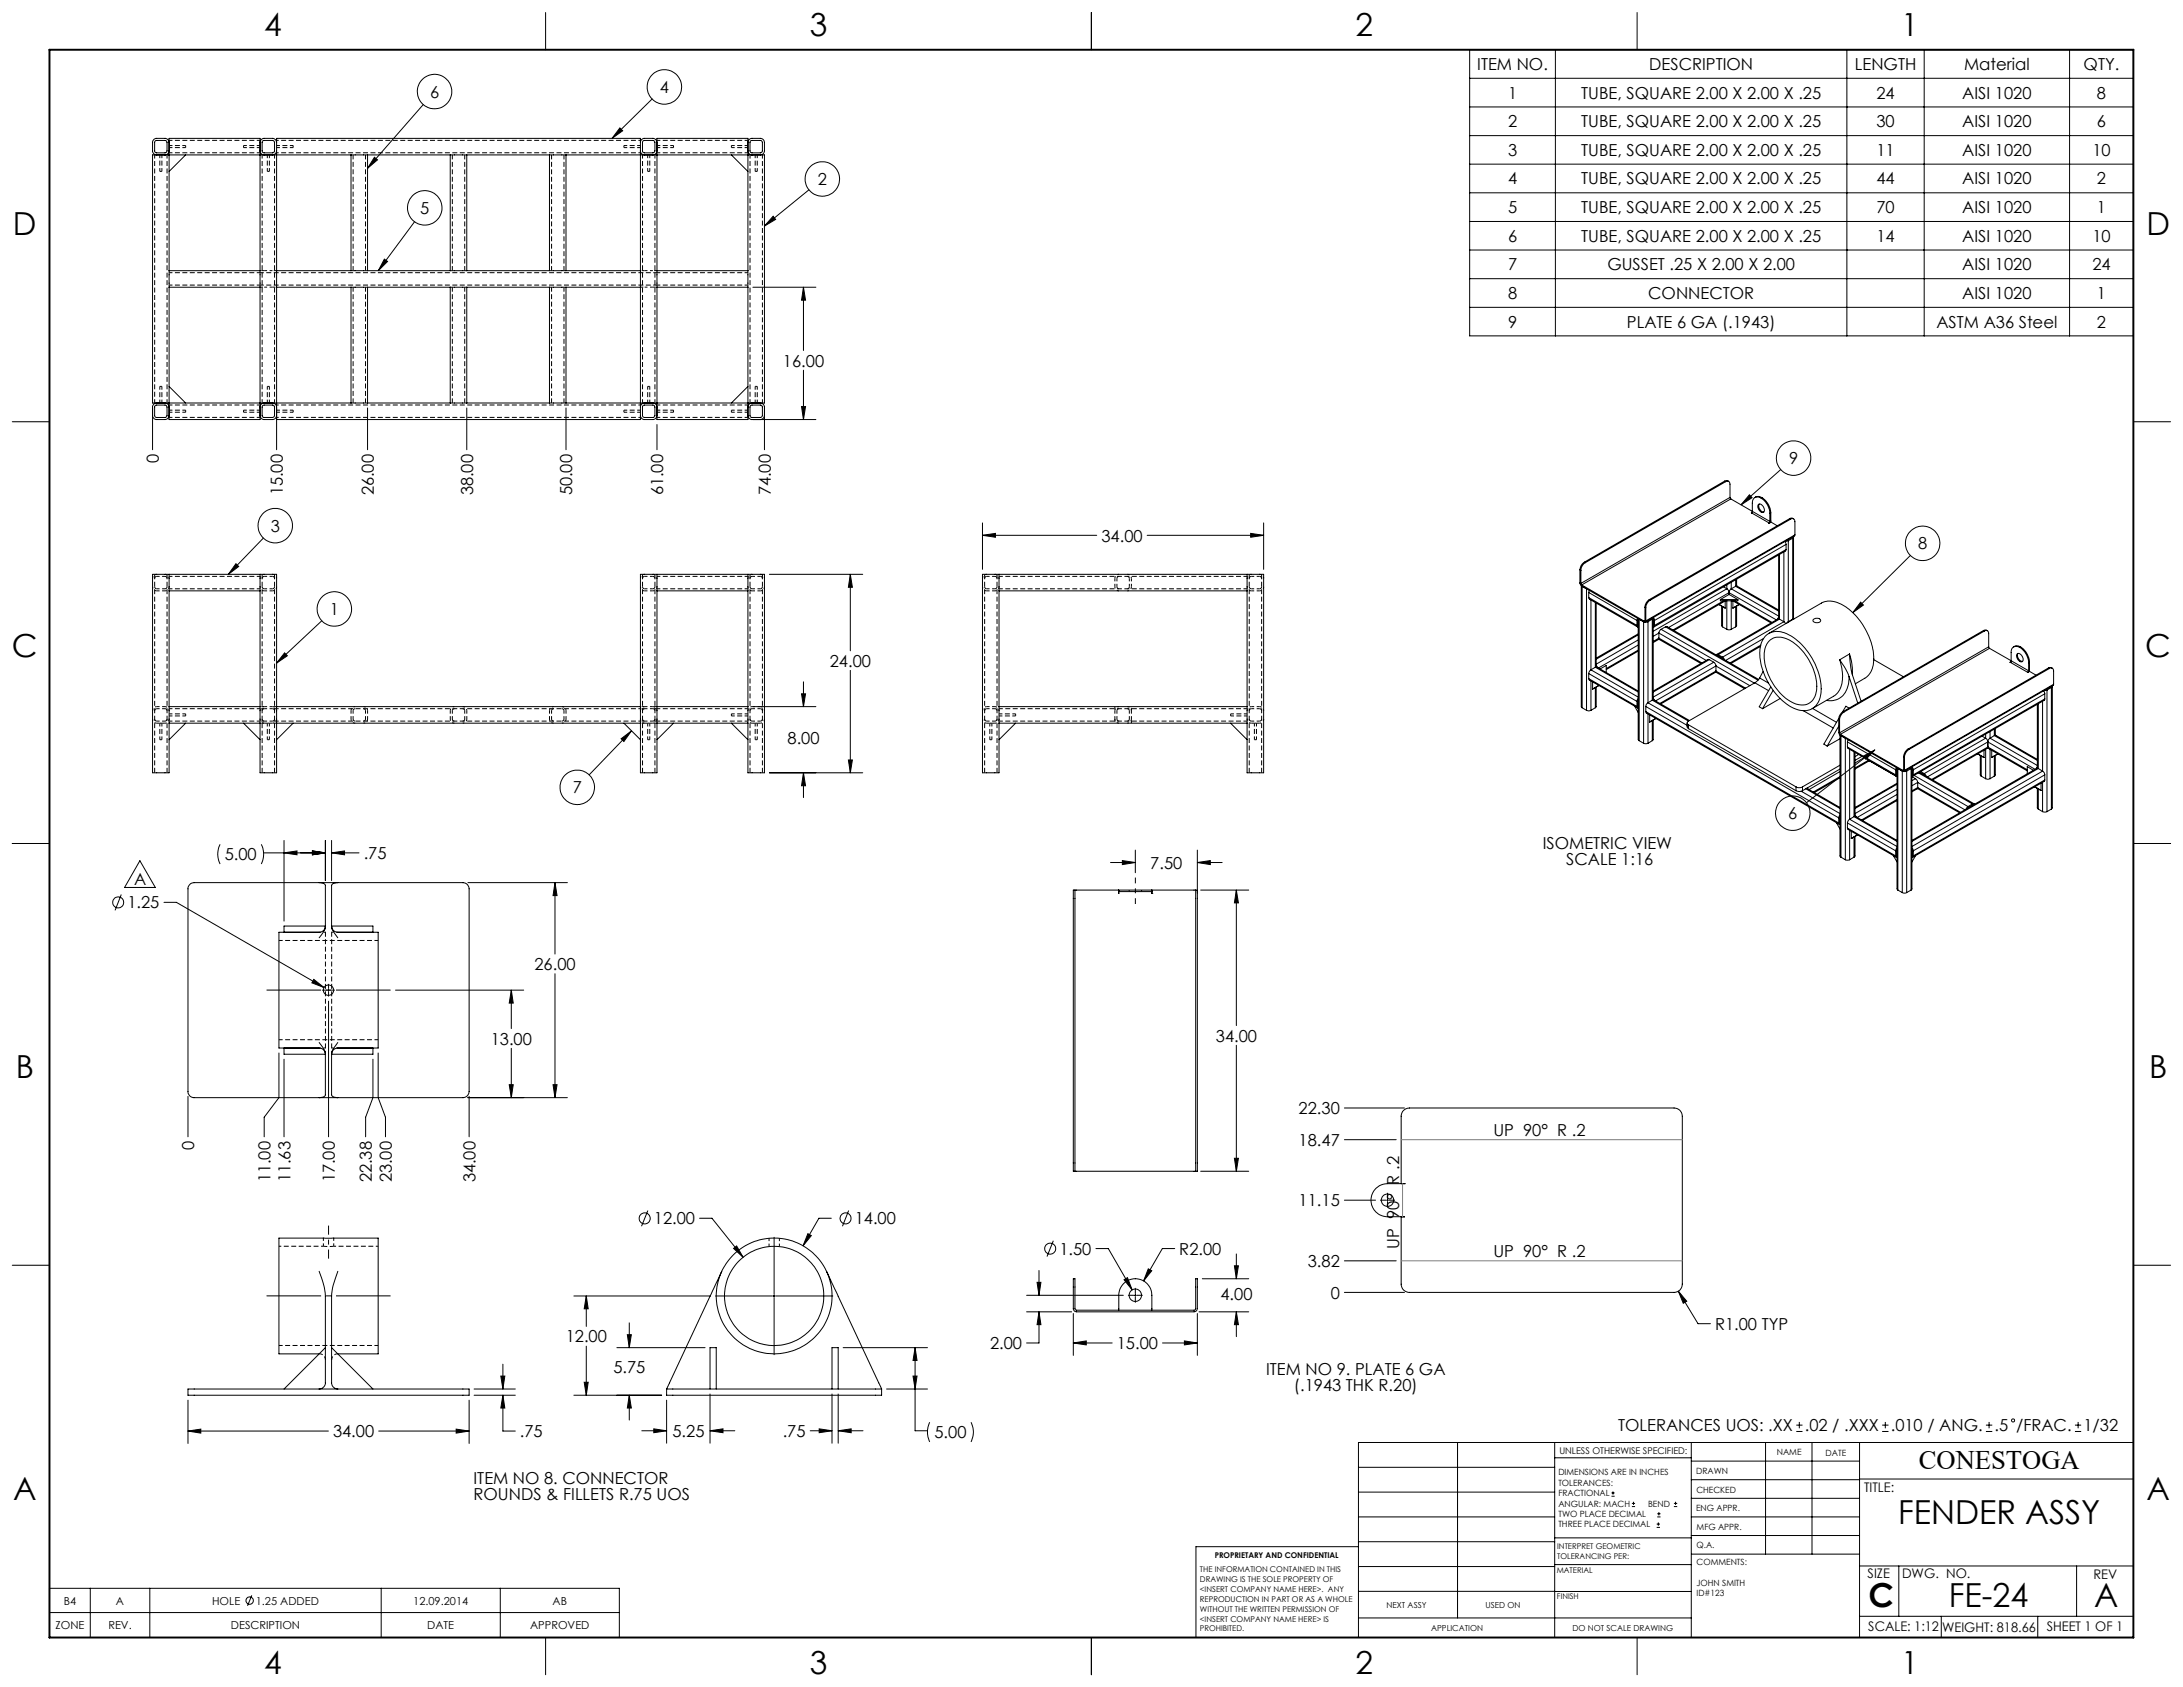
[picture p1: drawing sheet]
<svg xmlns="http://www.w3.org/2000/svg" width="559mm" height="432mm" viewBox="0 0 559 432" stroke-linecap="round" stroke-linejoin="round" font-family="sans-serif">
<defs><g id="words">
<g font-size="8.5">
<text x="485.9" y="390.1">FENDER ASSY</text>
<text x="478.3" y="411.4">C</text>
<text x="498.8" y="411.3">FE-24</text>
<text x="536.1" y="411.3">A</text>
</g>
<g font-size="8.1">
<text x="67.6" y="9.3">4</text>
<text x="207.3" y="9.3">3</text>
<text x="347" y="9.3">2</text>
<text x="486.7" y="9.3">1</text>
<text x="3.3" y="60.1">D</text>
<text x="549.4" y="60.1">D</text>
<text x="3" y="168">C</text>
<text x="549.1" y="168">C</text>
<text x="4" y="276">B</text>
<text x="550.1" y="276">B</text>
<text x="3.3" y="383.9">A</text>
<text x="549.4" y="383.9">A</text>
<text x="67.6" y="428.4">4</text>
<text x="207.3" y="428.4">3</text>
<text x="347" y="428.4">2</text>
<text x="486.7" y="428.4">1</text>
</g>
<text font-size="6.9" x="491.2" y="376">CONESTOGA</text>
<g font-size="4.2">
<text x="378.2" y="17.9">ITEM NO.</text>
<text x="422.2" y="17.9">DESCRIPTION</text>
<text x="474.8" y="17.9">LENGTH</text>
<text x="502.8" y="17.9">Material</text>
<text x="533.4" y="17.9">QTY.</text>
<text x="168.9" y="23.8">4</text>
<text x="110.1" y="25">6</text>
<text x="386" y="25.2">1</text>
<text x="404.7" y="25.2">TUBE, SQUARE 2.00 X 2.00 X .25</text>
<text x="480.3" y="25.2">24</text>
<text x="502.3" y="25.2">AISI 1020</text>
<text x="536.8" y="25.2">8</text>
<text x="386" y="32.5">2</text>
<text x="404.7" y="32.5">TUBE, SQUARE 2.00 X 2.00 X .25</text>
<text x="480.3" y="32.5">30</text>
<text x="502.3" y="32.5">AISI 1020</text>
<text x="536.8" y="32.5">6</text>
<text x="386" y="39.9">3</text>
<text x="404.7" y="39.9">TUBE, SQUARE 2.00 X 2.00 X .25</text>
<text x="480.3" y="39.9">11</text>
<text x="502.3" y="39.9">AISI 1020</text>
<text x="535.6" y="39.9">10</text>
<text x="209.3" y="47.4">2</text>
<text x="386" y="47.2">4</text>
<text x="404.7" y="47.2">TUBE, SQUARE 2.00 X 2.00 X .25</text>
<text x="480.3" y="47.2">44</text>
<text x="502.3" y="47.2">AISI 1020</text>
<text x="536.8" y="47.2">2</text>
<text x="107.6" y="54.8">5</text>
<text x="386" y="54.5">5</text>
<text x="404.7" y="54.5">TUBE, SQUARE 2.00 X 2.00 X .25</text>
<text x="480.3" y="54.5">70</text>
<text x="502.3" y="54.5">AISI 1020</text>
<text x="536.8" y="54.5">1</text>
<text x="386" y="61.9">6</text>
<text x="404.7" y="61.9">TUBE, SQUARE 2.00 X 2.00 X .25</text>
<text x="480.3" y="61.9">14</text>
<text x="502.3" y="61.9">AISI 1020</text>
<text x="535.6" y="61.9">10</text>
<text x="386" y="69.2">7</text>
<text x="411.4" y="69.2">GUSSET .25 X 2.00 X 2.00</text>
<text x="502.3" y="69.2">AISI 1020</text>
<text x="535.6" y="69.2">24</text>
<text x="386" y="76.5">8</text>
<text x="421.9" y="76.5">CONNECTOR</text>
<text x="502.3" y="76.5">AISI 1020</text>
<text x="536.8" y="76.5">1</text>
<text x="386" y="83.8">9</text>
<text x="416.5" y="83.8">PLATE 6 GA (.1943)</text>
<text x="495.7" y="83.8">ASTM A36 Steel</text>
<text x="536.8" y="83.8">2</text>
<text x="200.4" y="93.8">16.00</text>
<text x="40.7" y="118.6" transform="rotate(-90 40.7 118.6)">0</text>
<text x="458" y="118.8">9</text>
<text x="72.4" y="126.8" transform="rotate(-90 72.4 126.8)">15.00</text>
<text x="95.7" y="126.8" transform="rotate(-90 95.7 126.8)">26.00</text>
<text x="121.1" y="126.8" transform="rotate(-90 121.1 126.8)">38.00</text>
<text x="146.5" y="126.8" transform="rotate(-90 146.5 126.8)">50.00</text>
<text x="169.8" y="126.8" transform="rotate(-90 169.8 126.8)">61.00</text>
<text x="197.3" y="126.8" transform="rotate(-90 197.3 126.8)">74.00</text>
<text x="69.3" y="136.1">3</text>
<text x="281.9" y="138.6">34.00</text>
<text x="491" y="140.6">8</text>
<text x="84.4" y="157.4">1</text>
<text x="212.4" y="170.7">24.00</text>
<text x="201.6" y="190.4">8.00</text>
<text x="146.6" y="203.1">7</text>
<text x="457.8" y="209.7">6</text>
<text x="57.5" y="220.2">5.00</text>
<text x="93.1" y="219.9">.75</text>
<text x="394.9" y="217.3">ISOMETRIC VIEW</text>
<text x="400.9" y="221.5">SCALE 1:16</text>
<text x="34.3" y="226.6">A</text>
<text x="294.4" y="222.4">7.50</text>
<text x="32.6" y="232.5">1.25</text>
<text x="136.8" y="248.3">26.00</text>
<text x="125.6" y="267.4">13.00</text>
<text x="311.2" y="266.6">34.00</text>
<text x="332.4" y="285.2">22.30</text>
<text x="332.4" y="293.3">18.47</text>
<text x="382.3" y="290.8">UP 90° R .2</text>
<text x="49.7" y="294.5" transform="rotate(-90 49.7 294.5)">0</text>
<text x="69.2" y="302.7" transform="rotate(-90 69.2 302.7)">11.00</text>
<text x="74.3" y="302.7" transform="rotate(-90 74.3 302.7)">11.63</text>
<text x="85.7" y="302.7" transform="rotate(-90 85.7 302.7)">17.00</text>
<text x="95.2" y="302.7" transform="rotate(-90 95.2 302.7)">22.38</text>
<text x="100.3" y="302.7" transform="rotate(-90 100.3 302.7)">23.00</text>
<text x="121.7" y="302.7" transform="rotate(-90 121.7 302.7)">34.00</text>
<text x="332.4" y="308.8">11.15</text>
<text x="167.4" y="313.4">12.00</text>
<text x="218.8" y="313.4">14.00</text>
<text x="271.2" y="321.1">1.50</text>
<text x="301.9" y="321.2">R2.00</text>
<text x="358.1" y="319.6" transform="rotate(-90 358.1 319.6)">UP 90° R .2</text>
<text x="382.3" y="321.8">UP 90° R .2</text>
<text x="334.8" y="324.3">3.82</text>
<text x="312.4" y="332.7">4.00</text>
<text x="340.6" y="332.4">0</text>
<text x="439" y="340.4">R1.00 TYP</text>
<text x="144.8" y="343.6">12.00</text>
<text x="253.4" y="345.3">2.00</text>
<text x="285.9" y="345.3">15.00</text>
<text x="157" y="351.5">5.75</text>
<text x="324.1" y="352">ITEM NO 9. PLATE 6 GA</text>
<text x="331.2" y="356.2">(.1943 THK R.20)</text>
<text x="85.2" y="367.9">34.00</text>
<text x="133.1" y="367.9">.75</text>
<text x="172.1" y="367.8">5.25</text>
<text x="200.4" y="367.8">.75</text>
<text x="239.2" y="368.1">5.00</text>
<text x="414.2" y="366.4">TOLERANCES UOS: .XX</text>
<text x="462" y="366.4">.02 / .XXX</text>
<text x="484" y="366.4">.010 / ANG.</text>
<text x="510.5" y="366.4">.5 /FRAC.</text>
<text x="533.3" y="366.4">1/32</text>
<text x="121.2" y="379.7">ITEM NO 8. CONNECTOR</text>
<text x="121.2" y="383.9">ROUNDS &amp; FILLETS R.75 UOS</text>
</g>
<g font-size="3.4">
<text x="477.2" y="381.9">TITLE:</text>
<text x="478.1" y="404">SIZE</text>
<text x="486.9" y="404">DWG. NO.</text>
<text x="535.9" y="404.1">REV</text>
<text x="478.2" y="417.6">SCALE: 1:12</text>
<text x="497.1" y="417.7">WEIGHT: 818.66</text>
<text x="523.9" y="417.6">SHEET 1 OF 1</text>
</g>
<g font-size="2.8">
<text x="16.3" y="410.7">B4</text>
<text x="29.7" y="410.7">A</text>
<text x="54.3" y="410.7">HOLE</text>
<text x="65.5" y="410.7">1.25 ADDED</text>
<text x="105.8" y="410.7">12.09.2014</text>
<text x="141.4" y="410.7">AB</text>
<text x="14.2" y="417">ZONE</text>
<text x="27.7" y="417">REV.</text>
<text x="59.1" y="417">DESCRIPTION</text>
<text x="109.4" y="417">DATE</text>
<text x="135.7" y="417">APPROVED</text>
</g>
<text font-size="2.4" x="399.2" y="372.1">UNLESS OTHERWISE SPECIFIED:</text>
<g font-size="2.2">
<text x="398.9" y="377.7">DIMENSIONS ARE IN INCHES</text>
<text x="434.2" y="377.3">DRAWN</text>
<text x="454.8" y="372.5">NAME</text>
<text x="467.3" y="372.6">DATE</text>
<text x="398.9" y="380.3">TOLERANCES:</text>
<text x="398.9" y="383">FRACTIONAL</text>
<text x="434.3" y="382.2">CHECKED</text>
<text x="398.9" y="385.6">ANGULAR: MACH</text>
<text x="398.9" y="388.3">TWO PLACE DECIMAL</text>
<text x="421.9" y="385.6">BEND</text>
<text x="434.2" y="386.8">ENG APPR.</text>
<text x="398.9" y="390.9">THREE PLACE DECIMAL</text>
<text x="434.3" y="391.6">MFG APPR.</text>
<text x="434.3" y="396.3">Q.A.</text>
<text x="434.3" y="400.5">COMMENTS:</text>
<text x="434.3" y="405.8">JOHN SMITH</text>
<text x="434.3" y="408.5">ID#123</text>
</g>
<g font-size="2.1">
<text x="354.9" y="411.6">NEXT ASSY</text>
<text x="380.3" y="411.6">USED ON</text>
<text x="366.3" y="417.4">APPLICATION</text>
<text x="402.5" y="417.5">DO NOT SCALE DRAWING</text>
</g>
<g font-size="2">
<text x="310.9" y="398.8">PROPRIETARY AND CONFIDENTIAL</text>
<text x="398.6" y="396.5">INTERPRET GEOMETRIC</text>
<text x="398.6" y="399">TOLERANCING PER:</text>
<text x="307.2" y="402.4">THE INFORMATION CONTAINED IN THIS</text>
<text x="307.2" y="404.9">DRAWING IS THE SOLE PROPERTY OF</text>
<text x="307.2" y="407.5">&lt;INSERT COMPANY NAME HERE&gt;. ANY</text>
<text x="398.5" y="402.6">MATERIAL</text>
<text x="307.2" y="410">REPRODUCTION IN PART OR AS A WHOLE</text>
<text x="307.2" y="412.5">WITHOUT THE WRITTEN PERMISSION OF</text>
<text x="398.5" y="409.4">FINISH</text>
<text x="307.2" y="415">&lt;INSERT COMPANY NAME HERE&gt; IS</text>
<text x="307.2" y="417.6">PROHIBITED.</text>
</g>
</g></defs>
<g fill="none" stroke="#000" stroke-width=".26">
<path d="M139.7 3.2v9.5M279.4 3.2v9.5M376.2 12.7h169.9v73.3h-169.9zM398.1 12.7v73.3M419.1 3.2v9.5M472.8 12.7v73.3M492.5 12.7v73.3M529.8 12.7v73.3M39.8 36l2.5-.1 .3 .2 .2 .4v2.1l-.2 .4-.3 .1-2.6-.1-.1-2.6zM40.1 39.7h-1v63.5h1M40.1 39.7h2.1M42.2 39.7h1.1"/>
<path d="M43.3 36.5v-1.1h23.3v1.1M43.3 38.6v1.1M43.3 38.6a1.07 1.07 0 0 1-1.1 1.1M43.3 36.5a1.07 1.07 0 0 0-1.1-1.1h-2.1a1.02 1.02 0 0 0-1 1.1v2.1a1.07 1.07 0 0 0 1 1.1M43.3 36.5v2.1M43.3 39.7v29.6M43.3 39.7h23.3M47.5 39.7l-4.2 4.2M66.6 38.6v1.1M66.6 39.7h1M66.6 38.6a1.07 1.07 0 0 0 1 1.1M66.6 36.5a1.07 1.07 0 0 1 1-1.1h2.1a1.07 1.07 0 0 1 1.1 1.1"/>
<path d="M66.6 36.5v2.1M66.6 39.7v29.6M67.3 36l2.5-.1 .3 .2 .2 .4v2.1l-.2 .4-.3 .1-2.6-.1-.1-2.6zM67.6 39.7h2.1M69.7 39.7h1.1M70.8 36.5v-1.1h93.1v1.1M70.8 38.6v1.1M70.8 38.6a1.07 1.07 0 0 1-1.1 1.1M70.8 36.5v2.1M70.8 39.7v63.5M70.8 39.7h19.1M89.9 39.7h4.2"/>
<path d="M89.9 39.7v29.6M94.1 39.7h21.2M94.1 39.7v29.6M108.3 26.8l-14.2 16.3M115.3 39.7h4.2M115.3 39.7v29.6M119.5 39.7h21.2M119.5 39.7v29.6M140.7 39.7h4.2M140.7 39.7v29.6M144.9 39.7h19M144.9 39.7v29.6"/>
<path d="M158.7 32.7l.7 .8-2.7 1.9zM163.9 39.7h1.1M163.9 38.6v1.1M163.9 38.6a1.07 1.07 0 0 0 1.1 1.1M163.9 36.5a1.07 1.07 0 0 1 1.1-1.1h2.1a1.07 1.07 0 0 1 1.1 1.1M163.9 36.5v2.1M163.9 39.7v63.5M164.7 36l2.5-.1 .3 .2 .1 .4v2.1l-.1 .4-.3 .1-2.6-.1-.1-2.6zM165 39.7h2.1M166.9 25.3l-10.2 10.1M167.1 39.7h1.1M168.2 36.5v-1.1h23.3v1.1"/>
<path d="M168.2 38.6v1.1M168.2 38.6a1.07 1.07 0 0 1-1.1 1.1M168.2 36.5v2.1M168.2 39.7v29.6M168.2 39.7h23.3M187.2 39.7l4.3 4.2M191.5 38.6v1.1M191.5 39.7h1M191.5 36.5a1.07 1.07 0 0 1 1-1.1h2.1a1.07 1.07 0 0 1 1.1 1.1v2.1a1.07 1.07 0 0 1-1.1 1.1M191.5 38.6a1.07 1.07 0 0 0 1 1.1M191.5 36.5v2.1M191.5 39.7v29.6"/>
<path d="M192.2 36l2.5-.1 .3 .2 .2 .4v2.1l-.2 .4-.3 .1-2.6-.1-.1-2.6zM192.5 39.7h2.1M194.6 39.7h1.1v63.5h-1.1M376.2 20h169.9M376.2 27.4h169.9M376.2 34.7h169.9M95.8 40.3l.8 .6-2.5 2.2zM106.1 56.8l-9.3 12.5M197.9 55.4l.6 .8-2.8 1.7zM207.1 48.6l-11.4 9.3M376.2 42h169.9M376.2 49.4h169.9"/>
<path d="M376.2 56.7h169.9M43.3 69.3v4.2M43.3 73.5v29.7M43.3 69.3h23.3M43.3 73.5h23.3M66.6 69.3v4.2M66.6 73.5v29.7M70.8 69.3h19.1M70.8 73.5h19.1M89.9 69.3h4.2M89.9 73.5h4.2M89.9 73.5v29.7"/>
<path d="M94.1 69.3h21.2M94.1 73.5h21.2M94.1 73.5v29.7M98.4 66.3l.8 .6-2.4 2.4zM115.3 69.3h4.2M115.3 73.5h4.2M115.3 73.5v29.7M119.5 69.3h21.2M119.5 73.5h21.2M119.5 73.5v29.7M140.7 69.3h4.2M140.7 73.5h4.2"/>
<path d="M140.7 73.5v29.7M144.9 69.3h19M144.9 73.5h19M144.9 73.5v29.7M168.2 69.3v4.2M168.2 73.5v29.7M168.2 69.3h23.3M168.2 73.5h23.3M191.5 69.3v4.2M191.5 73.5v29.7M192.7 73.5h16.1M205.7 73.5l.5 3.3h-1z"/>
<path d="M205.7 73.5v16.2M376.2 64h169.9M376.2 71.3h169.9M376.2 78.7h169.9M43.3 98.9l4.2 4.3M191.5 98.9l-4.3 4.3M205.7 94.8v12.6M3.1 107.9h9.6M39.1 106.3a1.07 1.07 0 0 0 1 1.1h2.1a1.07 1.07 0 0 0 1.1-1.1M39.8 103.8l2.5-.1 .3 .1 .2 .4v2.1l-.2 .4-.3 .2-2.6-.2-.1-2.6zM40.1 103.2a1.02 1.02 0 0 0-1 1v10.9M40.1 103.2h2.1"/>
<path d="M42.2 103.2h1.1M42.2 103.2a1.07 1.07 0 0 1 1.1 1M43.3 103.2v1M43.3 106.3v1.1h23.3v-1.1M43.3 104.2v2.1M43.3 103.2h23.3M66.6 103.2v1M66.6 103.2h1M66.6 106.3a1.07 1.07 0 0 0 1 1.1h2.1a1.07 1.07 0 0 0 1.1-1.1v1.1h93.1v-1.1M66.6 104.2v2.1M67.2 103.8l.3-.1 2.6 .1 .2 .4v2.1l-.2 .4-.3 .2-2.6-.2-.1-.3zM67.6 103.2a1.02 1.02 0 0 0-1 1"/>
<path d="M67.6 103.2h2.1M69.7 103.2h1.1M69.7 103.2a1.07 1.07 0 0 1 1.1 1M70.8 103.2v1M70.8 104.2v10.9M70.8 103.2h19.1M89.9 103.2h4.2M94.1 103.2h21.2M94.1 104.4v10.7M115.3 103.2h4.2M119.5 103.2h21.2M119.5 104.4v10.7"/>
<path d="M140.7 103.2h4.2M144.9 103.2h19M144.9 104.4v10.7M163.9 103.2h1.1M163.9 103.2v1M163.9 106.3a1.07 1.07 0 0 0 1.1 1.1h2.1a1.07 1.07 0 0 0 1.1-1.1M163.9 104.2v2.1M164.7 103.8l2.5-.1 .3 .1 .1 .4v2.1l-.1 .4-.3 .2-2.6-.2-.1-2.6zM165 103.2a1.02 1.02 0 0 0-1.1 1M165 103.2h2.1M167.1 103.2h1.1M167.1 103.2a1.07 1.07 0 0 1 1.1 1"/>
<path d="M168.2 103.2v1M168.2 106.3v1.1h23.3v-1.1M168.2 104.2v2.1M168.2 108.7v6.4M168.2 103.2h23.3M191.5 103.2v1M191.5 103.2h1M191.5 106.3a1.07 1.07 0 0 0 1 1.1h16.3M191.5 104.2v2.1M192.1 103.8l.3-.1 2.6 .1 .2 .4v2.1l-.2 .4-.3 .2-2.6-.2-.1-.3zM192.5 103.2a1.02 1.02 0 0 0-1 1M192.5 103.2h2.1"/>
<path d="M194.6 103.2a1.07 1.07 0 0 1 1.1 1v10.9M195.7 106.3a1.07 1.07 0 0 1-1.1 1.1M205.2 104.1h1l-.5 3.3zM546.1 107.9h9.5M67.4 137.7l-8.9 9.3M251.5 137l3.3-.5v1zM251.5 133.8v11.9M251.5 137h29.2M293.7 137h29.8M320.1 136.5l3.4 .5-3.4 .5zM323.5 133.8v11.9M441.5 123.2l.6-.2 .4 .2"/>
<path d="M441.5 123.2l.2 .1M441.5 123.2l-35.9 20.7M441.7 123.3a.69 .69 0 0 1 .8-.1 .69 .69 0 0 1 .3 .7v3.4M441.7 123.3l-35.9 20.7M442.8 127.3l.3 .4M442.8 127.3l-38.1 22M443.1 127.7l-38.2 22M443.1 127.7l5.5 3.2M447.8 126.6l.7 .8-2.8 1.8zM448.3 131.3h.1M448.3 131.3l4.5 2.5M448.4 131.2l-.1 .1"/>
<path d="M448.6 130.9l-.3 .4M448.6 130.9l4.4 2.6M449.2 127.4a1.5 1.5 0 0 1 1.8 0M450.1 129.2a1.3 1.3 0 0 1 1.6 1.4 .7 .7 0 0 1-.8 .6 .7 .7 0 0 1-.6-.7l-.3-.7zM450.3 129a1.56 1.56 0 0 0 1.2 2.1M450.8 127.5a1.39 1.39 0 0 0-1.6-.1 1.39 1.39 0 0 0-.6 1.4v2.1M450.8 127.5a4.9 4.9 0 0 1 2.2 3.9M451 127.4a4.9 4.9 0 0 1 2.3 3.9M451 127.4l-.2 .1M452.8 133.9h.1M452.8 133.8v.1M452.8 133.9l.5-.3 1.6 1"/>
<path d="M453 133.5l-.2 .3M453 131.4v2.1M453.3 133.3l-.1 .4M453.3 131.3l-.3 .1M453.3 133.3l-.3 .2M453.3 131.3v2M455.8 120.2l-10.1 9M456.9 138.6l.3 .7M457.2 139.3l-33.7 19.5M457.2 139.3v1.4M457.8 138.4l-.8 .1M457.8 138.4v20.7"/>
<path d="M458.1 132.8l.7-.2 .3 .2M458.1 132.8l.2 .1M458.1 132.8l-35.9 20.7M458.3 132.9a.69 .69 0 0 1 .8-.1 .69 .69 0 0 1 .4 .7v3.4M458.3 132.9l-35.9 20.7M458.9 137.8l-1.1 .6M458.9 137.8v20.7M459.1 137.3l-.2 .5M459.1 137.4v21M459.5 136.9l-.1 .3-38.3 22M459.5 136.9l-38.2 22M43.3 147v4.2"/>
<path d="M43.3 147h-4.2v50.8h4.2v-12.7M43.3 151.2h23.3M43.3 147h23.3M43.3 151.2v29.7M60.4 144.3l.7 .7-2.6 2zM66.6 147v4.2M66.6 147h4.2v33.9M66.6 151.2v29.7M82.4 158.9l-11.6 10.8M168.2 147v4.2M168.2 147h-4.3v33.9M168.2 151.2h23.3"/>
<path d="M168.2 147h23.3M168.2 151.2v29.7M191.5 147v4.2M191.5 147h4.2v50.8h-4.2v-12.7M191.5 151.2v29.7M197 147h23.8M217.7 147l.5 3.3h-1zM217.7 147v19.6M255.7 147v4.2M255.7 147h-4.2v50.8h4.2v-12.7M255.7 151.2h63.5M255.7 147h63.5"/>
<path d="M255.7 151.2v29.7M319.2 147v4.2M319.2 147h4.3v50.8h-4.3v-12.7M319.2 151.2v29.7M404.4 149.2l.5 .8M404.4 145.8l.3 .2M404.4 149.2l.3 .1M404.4 145.8v3.4M404.7 149.3l.2 .4M404.7 146v3.3M404.8 149.9v31l.2 .3M404.9 149.7l15.9 9.3"/>
<path d="M404.9 149.7v.3M404.9 150l15.9 9.2M405.6 143.9l-.9 .9-.3 1M405.6 143.9l.2 .1M405.8 144l-.8 .8-.3 1.2M406.7 153l.2 .4 12.3 7.1M406.7 151.7l12.3 7.1M406.7 153l12.3 7.1M406.7 151.7v1.3M406.9 151.1l-.2 .6M407.2 153.6v17.8M408.4 154.2v16.6"/>
<path d="M408.6 154.3v16.4M419 158.8v1.3M419.2 158.3l-.2 .5M419.3 159.9v.2M419.3 158.6v1.3M419.3 159.9h.1M419.3 158.6v.1M419.3 158.4v.2M419.3 158.4v30.9l.3 .3M420.8 159v.2M421.1 158.8l-.3 .2M421.1 155.4l.2 .2"/>
<path d="M421.1 158.8l.2 .1M421.1 155.4v3.4M421.3 158.9a.28 .28 0 0 1-.1 .3 .28 .28 0 0 1-.4 0M421.3 155.6v3.3M421.9 159.1l-.8 .1M421.9 159.1v20.8M422.2 153.5l-.8 .7-.3 1.2M422.2 153.5l.2 .1M422.4 153.6l-.8 .8-.3 1.2M422.9 158.5l.3-.5 .3 .8M422.9 158.5l-1 .6M422.9 158.5v20.7"/>
<path d="M423.2 158.4v.3M423.2 158.2v20.9M423.2 159.9h.1M423.2 159.9v.2M423.5 158.8v1.3M440 154.7l1.6 .9M440.4 153.5v.3h4.5v-.3M440.4 153.5h4.5M440.7 155.1v5.1l.2 .2M440.9 155.3v5.1M441.1 150.2l.9 .5M441.2 153.8l-13 7.5"/>
<path d="M441.4 155.5l.2 .1M441.6 153.8v1.8M441.7 153.8l-13.2 7.6M442 150.7l.4 .4 .2 .6M442 150.7l-18.8 10.9M442 149.7v1M442 153.8v7.3M442.6 152.2l-2.2 1.3M442.6 152.2l2.3 1.3M442.6 151.7v.5M442.6 151.7l12.1 7M442.6 151.7l-15.5 8.9"/>
<path d="M443.2 150.7l-.4 .4-.2 .6M443.2 150.7l12.1 7M443.2 149v1.7M443.2 153.8v7.3M443.5 153.8l9.9 5.7M443.6 153.8v1.8M443.6 155.6l1.6-.9zM444 153.8l9.6 5.5M444.3 150.1l.3-.1 10.7 6.1M444.3 150.1l-1.1 .6M444.3 150.1l11 6.3M444.3 148.4v1.7"/>
<path d="M444.3 155.3v5.1M444.5 155.1v5.1l-.2 .2M444.5 148.2v1.8M455.3 158l-.3 .5M455.3 142v16.4M455.5 158.5l-.4-.1-15.7 9.1M455.5 158.5l-15.7 9.1M455.5 158.5l1.1 .6M455.5 141.9v16.6M456.6 159.1l.5 .5M456.6 159.1l-15.7 9.1M456.6 141.3v17.8"/>
<path d="M457.2 140.7l-.2 .3-33.6 19.5M457.2 140.7l-33.7 19.4M457.8 159.1l-.4 .4M457.8 159.1l.1 .1M458.9 158.5l-1.1 .6M458.9 158.5h.1M459.2 158.4l-.3 .1M464.1 158.6a1.18 1.18 0 0 1 2 .3 1.15 1.15 0 0 1-2-.1zM476.3 154.1l.7 .8-2.7 1.9zM489 142.2l-14.7 14.6M72.8 167.1l.8 .8-2.8 1.8zM205.2 177.6h1l-.5 3.3z"/>
<path d="M205.7 174.5v6.4M217.7 171.6v26.2M406.7 173.7l.1 .4 12.4 7.1M406.7 172.4v1.3M406.7 172.4l12.3 7.1M406.7 173.7l12.3 7.1M407.2 171.4l-.4 .5-.1 .5M407.2 171.4l12.1 7M407.2 174.3v7.5M407.7 174.6v1.8M407.7 176.4l1.6-.9zM408.4 170.8l.4-.1 10.5 6.2"/>
<path d="M408.4 170.8l-1.2 .6M408.4 170.8l10.9 6.3M408.4 176v5.2M408.6 170.4l.3 .4M408.6 175.9v5.1l-.2 .2M409.6 171.2l1.6-.9v1.9M419 160.1l.3 .4M419 179.5v1.3M419.3 179.4v1.3M419.3 179.4h.1M419.3 178.8l-.3 .7M419.3 179.2v.2"/>
<path d="M419.3 166.7l-8.1 4.7M419.3 162.2l-10.7 6.3M419.3 165.1l-10.1 5.9M419.3 163.8l-10.7 6.2M419.3 166.4l-8.1 4.7M419.3 162.5l-10.7 6.2M421.9 179.9l-.5 .4-.1 .5M421.9 179.9l10 5.8M422.9 179.2h.5l9.1 5.2M422.9 179.2l-1 .7M422.9 179.2l9.3 5.4M423.2 178.8l.3 .4"/>
<path d="M423.5 160.1l-.3 .4M424.6 163.3l.2 .4 10.6 6.1M424.6 162l12.2 7.1M424.6 163.3l11 6.4M424.6 162v1.3M424.6 162l-1.4 .9M424.6 163.3l-1.4 .9M424.7 163.6l-1.5 .9M425.2 161.1l-.6 .9M425.2 161.1l23.9 13.7M426.3 160.4h.4l23.5 13.5M426.3 160.4l-1.1 .7"/>
<path d="M426.3 160.4l23.7 13.7M437.6 168.8h-.4l-14 8.1M437.6 168.8l1.1 .7M437.6 168.8l-14.4 8.3M438.7 169.5l.4 .5 .1 .5M438.7 169.5l-15.5 8.9M439.2 172l7.4 4.3M439.2 171.8l-.1 .3-14 8.1M439.2 171.8l7.6 4.3M439.2 170.5v1.3M439.2 170.5l-15.4 8.9M439.2 171.8l-14.3 8.3"/>
<path d="M439.2 170.5l8.7 5M439.6 167.9h.2M439.8 167.6l-.3-.1-.2 .1M439.8 167.6l1.1 .6M439.8 167.9l1.1 .6M439.8 167.9h-.1M440.9 168.2l.5 .7M440.9 168.5l.2 .2M440.9 160.4l1.1 .7M440.9 168.5v.1M442 161.1l.5 .1 .7-.1M444.3 160.4l-1.1 .7"/>
<path d="M449.2 174.8l-17 9.8M449.2 174.8l3.5 2M450.4 173.5l-1.2 1.3M450.4 173.5l2.3 1.3M450.6 165.5l-7.5 4.3M450.7 165.1l-7.9 4.6M451.3 171.9l-.9 1.6M451.4 163.4l-9.7 5.7M452 162.7a4.9 4.9 0 0 1 6-.1 16.9 16.9 0 0 1 8.1 14.9 4.5 4.5 0 0 1-7 3.8 16.9 16.9 0 0 1-8.6-15l.4-1.8zM452.8 162.1l13.4-7.7a6 6 0 0 1 6.4 1 17.2 17.2 0 0 1 7 14.3l-.3 1.4-.9 1.7-.9 .7-2.6 1.5M453 164a4.5 4.5 0 0 1 5.6 .1 14.7 14.7 0 0 1 6.4 12.6 3.9 3.9 0 0 1-6.1 3.1 14.2 14.2 0 0 1-7.2-13.5l.6-1.4zM453.3 175.8l-3 5.1 .9 .5"/>
<path d="M453.9 176.7l-2.7 4.7M455.7 178.8l-4.5 2.6M470.9 168.9l1.5 2.3 .9 2M470.9 168.9a9.3 9.3 0 0 1-.6 8.5l-.6 .6-5.8 3.4M473.3 173.2a5.8 5.8 0 0 1-3.2 5.9l-1.2 .3-1.4-.1M473.3 173.2l2.2 6.8M473.4 167.4l.5 4.2 2.5 7.9M473.4 167.4l.7 2.7v2.5M473.4 167.4l-2.5 1.5M479.6 168.8l7.6 4.4M507.7 161.4l.7-.1 .3 .1M507.7 161.4l.2 .1"/>
<path d="M507.7 161.4l-35.9 20.7M507.9 161.5l.6-.1 .5 .3 .1 3.9M507.9 161.5l-35.9 20.7M509.1 165.6l.2 .3M509.1 165.6l-38.2 22M509.3 165.9l-38.2 22.1M509.3 165.9l10 5.8M514.6 169.5h.1M514.6 169.5l4.4 2.6M514.6 169.4v.1M515.4 165.6a1.57 1.57 0 0 1 1.8 0M516.4 167.4a1.35 1.35 0 0 1 1.3 1.9 1.35 1.35 0 0 1-1.3-1.9z"/>
<path d="M516.6 167.3a1.46 1.46 0 0 0 1.1 2M517 165.7a4.9 4.9 0 0 1 2.3 3.9M517 165.7a1.36 1.36 0 0 0-1.5-.1 1.36 1.36 0 0 0-.7 1.4v2.1l-.2 .4M517.2 165.6a5.1 5.1 0 0 1 2.3 3.9M517.2 165.6l-.2 .1M519 172.1h.1M519 172.1l.5-.3 1.7 1M519.3 171.7l-.3 .4M519.3 169.6v2.1M519.5 171.6l-.1 .3M519.5 169.5l-.2 .1M519.5 171.6l-.2 .1"/>
<path d="M519.5 169.5v2.1M522.9 179.5v17.9M523.1 176.8l.3 .8M523.4 178.9l-.1 .3-33.7 19.5M523.4 177.6l-33.6 19.4M523.4 177.6v1.3M523.4 178.9l-33.6 19.4M524 176.6l-.8 .1M524 176.6v31.2M524.3 171l.7-.1 .4 .1M524.3 171l.2 .1M524.3 171l-35.9 20.7"/>
<path d="M524.5 171.1l.6-.1 .5 .3 .1 3.9M524.5 171.1l-35.9 20.7M525.1 176l-1.1 .6M525.1 176v31.1M525.3 175.5l-.2 .5M525.4 175.6v31.2l-.3 .3M525.7 175.2l-.2 .2-38.1 22M525.7 175.2l-38.2 22M43.3 180.9v4.2M43.3 180.9h23.3M43.3 185.1h23.3M47.5 185.1l-4.2 4.2"/>
<path d="M62.3 185.1l4.3 4.2M66.6 180.9v4.2M66.6 185.1v12.7h4.2v-12.7M70.8 180.9v4.2M70.8 180.9h93.1M70.8 185.1h93.1M75 185.1l-4.2 4.2M159 189.1l2.6-2-1.9 2.7zM159.7 185.1l4.2 4.2M161.6 187.1l-10.8 11.2M163.9 180.9v4.2M163.9 185.1v12.7h4.3v-12.7"/>
<path d="M168.2 180.9v4.2M168.2 180.9h23.3M168.2 185.1h23.3M172.4 185.1l-4.2 4.2M187.2 185.1l4.3 4.2M191.5 180.9v4.2M192.7 180.9h16.1M197 197.8h23.8M205.7 197.8l.5 3.3h-1zM205.7 197.8v6.4M217.2 194.5h1l-.5 3.3zM255.7 180.9v4.2"/>
<path d="M255.7 180.9h63.5M255.7 185.1h63.5M260 185.1l-4.3 4.2M315 185.1l4.2 4.2M319.2 180.9v4.2M405 181.2v-31.1l1.1 .6v31.1M405 181.2l1.1 .6M406.1 181.8l.5 .2 .6-.2M408.4 181.2l-1.2 .6M418.4 180.8l.9 1.6M419 180.8l.3 .5M419.3 180.7v.1"/>
<path d="M419.3 180.7h.1M419.6 189.6v-31.1l1.1 .6v31.2M419.6 189.6l1.1 .7M420.7 190.3h1.2M421.3 182.1l.1 .4 49.4 28.5M421.3 182.1l49.4 28.5M421.3 180.8l49.4 28.5M421.3 180.8v1.3M421.9 182.7v7.6M422.3 184.8l1.6-.9zM422.3 183v1.8M422.9 189.6l-1 .7"/>
<path d="M422.9 184.4v5.2M423.2 184.3v5l-.3 .3M431.9 185.1v1l.3 .4M432.2 184.6h-.1a.48 .48 0 0 0-.2 .5 .48 .48 0 0 0 .3 .4M432.2 185.5l27.5 15.9M432.2 185.5v1M432.2 186.5l27.5 15.9M461.6 181.9l7.7 4.4M464 181.3l6.1 3.6M470.7 187.5l.4 .7M470.7 184.1v3.4M470.7 183.9l-3.8 6.6 .8 .5"/>
<path d="M470.7 185.9l-3 5.1M470.7 184.1l.2 .1M470.7 187.5l.2 .1M470.9 187.6l.2 .4M470.9 184.2v3.4M471 188.1v31l.2 .3M471 199.1l-6.6 3.8M471 189.1l-3.3 1.9M471 195.9l-9.6 5.5M471 196.8l-9.6 5.6M471 197.5l-7.9 4.6M471 198.8l-6.9 3.9"/>
<path d="M471.1 188.2l16 9.2M471.1 188l16 9.2M471.1 188v.2M471.8 182.1l-.9 1.1-.2 .9M471.8 182.1l.2 .1M472 182.2l-.8 1-.3 1M472.9 191.2l.1 .4 12.4 7.1M472.9 189.9l12.3 7.1M472.9 191.2l12.3 7.1M472.9 189.9v1.3M473.1 189.4l-.2 .5M473.3 181.3l-.8-.5-.9 1.4"/>
<path d="M473.5 191.8v17.9M474.6 192.4v16.6M474.8 196.8l3.7-2.1 7.1 4.1M474.8 192.6v16.4M475.8 193.1l-1 .6M476.6 193.6l-1.8 1M477 193.5l2.9-1.6-2.3 2.4zM477.2 193.9l-2.4 1.4M478.3 194.6l-3.5 2M479.9 191.9l-17.5 13.6M485.2 198.3l.2 .4h.2M485.2 197v1.3"/>
<path d="M485.4 196.5l-.2 .5M485.5 198.2l.1 .1M485.5 196.9v1.3M485.5 198.2h.1M485.5 196.9h.1M485.6 196.7l-.1 .2M485.6 196.6v30.9l.2 .3M487.1 197.2v.2M487.3 197.1l-.2 .1M487.3 193.7l.2 .1M487.3 197.1l.2 .1M487.3 193.7v3.4"/>
<path d="M487.5 197.2l-.2 .3-.2-.1M487.5 193.8v3.4M488.1 197.4l-.8 .1M488.1 197.4v31.1M488.4 191.7l-.8 1-.3 1M488.4 191.7l.2 .1M488.6 191.8l-.8 1-.3 1M489.2 196.7l.2-.4 .4 .7M489.2 196.7l-1.1 .7M489.2 196.7v31.1M489.4 196.7l.1 .2M489.4 196.4v31.2l-.2 .2"/>
<path d="M489.4 198.8l.9 .5M489.5 198.2l-.1 .1M489.5 196.9v1.3M489.5 198.2h-.1M489.5 196.9h-.1M489.8 198.3l-.1 .3-.3 .1M489.8 197v1.3M490 198.5l13.8 7.9M490.3 199.3l.4 .5 .2 .5M490.3 199.3l-.9 .5M491.1 197.8l13.8 8M491.3 197.7l14 8"/>
<path d="M491.4 197.7h.1M491.4 197.7l1.1 .6M491.7 197.5l.8 .5M492.5 198l.6 .7M492.5 198.3l.2 .2M492.5 198.3v.1M506.3 193l1.6 .9zM506.9 193.4v5l.3 .2M507.2 198.6l1.1 .7M507.2 193.5v5.1M507.4 188.4l.9 .5M507.9 192.1v1.8"/>
<path d="M508.3 188.9l.4 .5 .1 .5M508.3 199.3l.5 .2 .6-.2M508.3 188.9l-15.8 9.1M508.3 187.9v1M508.3 191.8v7.5M508.8 191.2l.2 .4 9.9 5.7M508.8 191.2l-.1 .4-14 8M508.8 189.9v1.3M508.8 189.9l12.1 7M508.8 191.2l10.1 5.8M508.8 189.9l-15.4 9M508.8 191.2l-14.3 8.3"/>
<path d="M509.4 188.9l-.4 .5-.2 .5M509.4 188.9l12.1 7M509.4 187.3v1.6M509.4 191.8v7.5M509.8 193.9l1.6-.9zM509.8 192.1v1.8M510.5 188.3l.4-.1 10.6 6.2M510.5 188.3l-1.1 .6M510.5 198.6l-1.1 .7M510.5 188.3l11 6.3M510.5 186.6v1.7M510.5 193.5v5.1"/>
<path d="M510.8 193.4v5l-.3 .2M510.8 186.5v1.7M520.5 197.2l-1.6-1v1.9M521.5 196.3l-.3 .4M521.5 180.3v16.3M521.8 196.7h-.5l-31.9 18.4M521.8 196.7l1.1 .7M521.8 196.7l-32.4 18.7M521.8 180.1v16.6M522.9 197.4l.4 .4 .1 .5M522.9 197.4l-33.5 19.3M523.4 199.6l-.1 .4-33.7 19.4"/>
<path d="M523.4 198.3v1.3M523.4 198.3l-33.6 19.5M523.4 199.6l-33.6 19.5M3.1 215.9h9.6M56.3 216.1l-.3 1-.3 1.3 .3 1.8 .3 1M66.9 216.1l.4 1 .2 1.3-.2 1.8-.4 1M67.5 218.3h15.8M72.7 218.3l3.3-.5v1zM72.7 215.1v20.7M80 217.8l3.3 .5-3.3 .5zM83.3 215.1v10.3M84.9 218.3l3.3-.5v1z"/>
<path d="M84.9 215.1v10.3M84.9 218.3h7M290.6 217.6v5.8M306.5 217.6v11.1M459.7 202.4l.8 .2 .9-.2M459.7 201.4l.6 .2 1.1-.2M459.7 201.4v1M461.1 202.5l9.9 5.7M461.4 201.4v1M462.2 201.9l8.8 5M462.5 201.8l8.5 4.9M462.6 201.7l.2 .2"/>
<path d="M470.1 210.6l.9 1.6M470.7 210.6l.3 .5M470.7 209.3v1.3M471 210.5v.1M471 209.2v1.3M471 210.5h.1M471 209.2h.1M471 208.6l-.3 .7M471 209v.2M471.2 219.4v-31.1l1.2 .6v31.2M471.2 219.4l1.2 .7M472.9 211.9l.1 .4 12.4 7.1"/>
<path d="M472.9 210.6v1.3M472.9 211.9l12.3 7.2M472.9 210.6l12.3 7.2M473.5 209.7l-.5 .4-.1 .5M473.5 209.7l12.1 7M473.5 212.5v7.6M473.9 212.8v1.8M473.9 214.6l1.6-.9zM474.6 209h.4l10.6 6.1M474.6 209l-1.1 .7M474.6 219.4l-1.1 .7M474.6 209l11 6.4"/>
<path d="M474.6 214.2v5.2M474.8 208.6l.3 .5M474.8 214.1v5l-.2 .3M484.6 219l1 1.6M485.2 219.1l.2 .3 .2 .1M485.2 217.8v1.3M485.5 218.9l.1 .2M485.5 217.6v1.3M485.5 217.6h.1M485.5 218.9h.1M485.6 217l-.4 .8M485.6 217.4l-.1 .2"/>
<path d="M485.6 204.9l-8.9 5.1M485.6 200.5l-10.8 6.2M485.6 202l-10.8 6.2M485.6 203.3l-10.2 5.9M485.6 204.6l-9.1 5.3M485.6 200.7l-10.8 6.2M489.4 217l.4 .8M489.4 217.4l.1 .2M489.4 217.6h.1M489.5 218.9l-.1 .2M489.5 217.6v1.3M489.5 218.9h-.1"/>
<path d="M489.8 219.1l-.1 .3-.3 .1M489.8 217.8v1.3M490.4 219l-1 1.6M490.8 201.8l10.8 6.3M490.9 201.6l-.2 .3-1.3 .8M490.9 200.3l12.1 7M490.9 201.6l11 6.3M490.9 200.3v1.3M490.9 200.3l-1.5 .8M490.9 201.6l-1.5 .8M503.8 206.4l-.5 .7M503.8 206.8l-.2 .1"/>
<path d="M503.8 206.8h.1M504.9 205.8l.5 .1M504.9 205.8l-1.1 .6M504.9 206.1l-1.1 .7M504.9 206.1h.1M505.1 206.1h-.2M520.8 201.4l1.7 .9zM521.5 201.8v5l.3 .3M521.8 207.1l1.1 .7M521.8 201.9v5.2M522.5 200.5v1.8M522.9 207.8h1.1"/>
<path d="M522.9 200.2v7.6M525.1 207.1l-1.1 .7M546.1 215.9h9.5M31 229l-1.5 4M35.8 220.3l4 6.9h-7.9zM42 231h3.2l37.7 21.8M48.6 226.3l1.1-.4h68.8a1.62 1.62 0 0 1 1.6 1.6v51.9a1.56 1.56 0 0 1-1.6 1.6h-68.8a1.56 1.56 0 0 1-1.6-1.6v-52.1zM81.7 225.9l1 .2 .6 .5v10.4M83.3 237.1a1.56 1.56 0 0 1-1.6 1.5h-10.3v29.7h10.3a1.6 1.6 0 0 1 1.6 1.3M83.3 237l-.3 1.1-1.3 1.9M83.3 237h-10.6v1.6M84.9 237l.4 1.4 1.2 1.6"/>
<path d="M84.9 237h10.6v1.6M84.9 237.3a1.6 1.6 0 0 0 1.6 1.3h10.3v29.7h-10.3a1.62 1.62 0 0 0-1.6 1.5M86.5 225.9l-1 .2-.6 .5v10.4M119.8 225.9h25.4M142.1 225.9l.5 3.3h-1zM142.1 225.9v18.3M275.2 227.8h-.5v72h.5M275.2 227.8v72M275.2 227.8h11.1M284.3 220.8h6.3M286.3 228.7h.1M286.4 228.6v-.4h8.5v.4"/>
<path d="M286.4 227.8h8.5M286.4 227.8l-.1 .9M287.3 220.3l3.3 .5-3.3 .5zM294.9 227.8h11.2M294.9 228.7h.1M294.9 227.8v.9M306.1 227.8v72M306.1 227.8h.4v72h-.4M306.5 220.8l3.3-.5v1zM306.5 220.8h6.3M307.3 227.8h12.4M316.5 227.8l.5 3.3h-1z"/>
<path d="M316.5 227.8v34.7M472.4 220.1h1.1M485.8 227.8v-31.1l1.1 .7v31.1M485.8 227.8l1.1 .7M486.9 228.5l.4 .1 .8-.1M489.2 227.8l-1.1 .7M80.3 250.7l2.6 2.1-3.1-1.2zM82.5 253.4h1.2M83.9 253.4h.4M84.1 251.9v1.1M84.1 253.2v.4M84.1 253.9v1.1"/>
<path d="M84.1 256.3v34.7M84.5 253.4h1.1M101.2 253.4h32.9M130.9 253.4l.5 3.4h-1zM130.9 253.4v9.9M142.1 249.2v31.8M71.4 269.5v11.5l-3.8 5v5M72.7 268.3v1.5h10.6M72.7 271.1v19.9M81.7 266.8l1.3 2 .3 1M83.3 269.8v10.5l-.6 .5-1 .2M84.9 269.8v10.5l.6 .5 1 .2"/>
<path d="M86.5 266.8l-1.4 2-.2 1M95.5 268.3v1.5h-10.6M95.5 271.1v9.9l-1.9 5v5M96.8 269.5v11.5l1.9 5v5M130.4 277.6h1l-.5 3.4zM130.9 268.3v12.7M141.6 277.6h1l-.5 3.4zM316.5 267.5v32.3M48.1 280.6v10.4M119.8 281h25.4M120.1 280.6v10.4M275.2 299.8h30.9"/>
<path d="M307.3 299.8h12.4M316 296.5h1l-.5 3.3zM344.1 283.6h15.4M344.1 291.7h13.3M165.8 309.8l-1.6 4.1M179.1 311.8h3.1l8 10M187.8 319.5l.8-.6 1.6 2.9zM198.2 316.7v14.6M206.8 315.8l.9 .5-2.1 2.6zM212.8 311.8h-3.2l-4 7.1M217.2 309.8l-1.5 4.1M269.6 317.6l-1.6 4"/>
<path d="M280.5 319.6h3.2l6.1 10.6M300.7 319.6h-3.2l-4.8 8.3M344.1 307.2h8M353.4 307.2h1.4M355 307.2h.4M355.2 305.4v1.4M355.2 307v.4M355.2 307.6v1.4M355.6 307.2h1.4M358.7 303v-17.3a2.1 2.1 0 0 1 2.1-2.1h67.7a2.1 2.1 0 0 1 2.1 2.1v43a2.1 2.1 0 0 1-2.1 2.1h-67.7a2.1 2.1 0 0 1-2.1-2.1v-17.2M359.5 303h-4.3a4.2 4.2 0 0 0-4.3 4.2 4.2 4.2 0 0 0 4.3 4.2h4.3M359.5 303h.1"/>
<path d="M359.5 311.4v.1M3.1 323.8h9.6M81.7 325.4a19.3 19.3 0 0 1 1.6 6.4v22.1a1.63 1.63 0 0 1-1.6 1.6M86.5 325.4a19.3 19.3 0 0 0-1.6 6.4v22.1a1.63 1.63 0 0 0 1.6 1.6M146.9 331.7h35M150.1 331.7l.5 3.3h-1.1zM150.1 331.7v7.8M161.1 338.6v6.3M183.1 331.7h14.6M184.7 325.4l-14.1 30.1M197.9 331.7h.5M198.2 331.5v.4"/>
<path d="M198.2 332.1v14.6M198.6 331.7h14.6M211.6 325.4l14.1 30.1M262.8 335.8h11.5M262.8 331.5h24.7M265.5 328.2h1l-.5 3.3zM266 335.8l.5 3.3h-1zM266 335.8v7.9h-3.2M266 325.2v6.3M274.7 327.3h.5v7.8l.3 .3h30.3l.3-.4v-7.7h.4v7.6a.84 .84 0 0 1-.9 .9h-30a.84 .84 0 0 1-.9-.9zM274.7 336.2v10.7M286.4 335.4v-3.9a4.2 4.2 0 0 1 4.2-4.2 4.2 4.2 0 0 1 4.3 4.2v3.9"/>
<path d="M287.7 327.6l.9-.6 1.2 3.2zM288.8 331.5h1.4M290.4 331.5h.4M290.6 329.7v1.4M290.6 331.3v.5M290.6 332v1.3M291 331.5h1.4M293.9 324.8l.9 .5-2.1 2.6zM306.5 336.2v10.7M306.9 335.8h12.8M307.8 327.3h11.9M316 324h1l-.5 3.3z"/>
<path d="M316.5 335.8l.5 3.3h-1zM316.5 321v6.3M316.5 335.8v6.3M344.1 330.8h15.4M344.1 322.7h13.3M429.6 330.5l2.2 2.6-.9 .5zM429.6 330.5l5.1 8.3h3.1M546.1 323.8h9.5M48.1 355.5h72v1.6h-72zM48.1 358.4v11.1M81.7 346.5h-10.3v-29.6h25.4v29.6h-10.3M83.3 344.9l-10.6 10.6"/>
<path d="M84.9 344.9l10.6 10.6M120.1 358.4v11.1M121.4 355.5h10.5M121.4 357.1h10.5M128.2 352.2h1l-.5 3.3zM128.7 357.1l.5 3.3h-1zM128.7 357.1v9.2h3.2M128.7 349.2v6.3M146.9 357.1h22.5M149.5 353.8h1.1l-.5 3.3zM150.1 344.6v12.5M157.9 344.9h22.6"/>
<path d="M160.6 341.6h1l-.5 3.3zM161.1 357.1l.5 3.3h-1zM161.1 357.1v6.4M170.6 355.5v1.6h55.1v-1.6M170.6 355.5h55.1M170.6 358.4v11M181.8 355.5v-10.6h1.5v10.6M181.8 356.8v12.6M213 355.5v-10.6h1.6v10.6M213 356.8v12.6M214.6 356.8v12.6M215.8 344.9h21.6"/>
<path d="M226.9 355.5h10.5M233.7 352.2h1l-.5 3.3zM234.2 344.9l.5 3.3h-1zM234.2 344.9v21.3h3.2M274.7 343.7l3.4-.5v1zM274.7 343.7h10M297.6 343.7h8.9M303.2 343.2l3.3 .5-3.3 .5zM48.1 366.3l3.3-.5v1zM48.1 366.3h36M96.9 366.3h23.2M116.8 365.8l3.3 .5-3.3 .5z"/>
<path d="M164.3 366.2h6.3M167.4 365.7l3.2 .5-3.2 .5zM181.8 366.2l3.3-.5v1zM181.8 366.2h6.3M207.4 366.2h5.6M209.7 365.7l3.3 .5-3.3 .5zM214.6 366.2l3.3-.5v1zM214.6 366.2h6.3M238 364l-.3 .7a5.8 5.8 0 0 0 .3 4.4M248.6 364l.3 1a5.6 5.6 0 0 1-.3 4.1M347.7 375.6h50.3M373.1 369.2v44.9"/>
<path d="M398 369.2v49.9M398 373.1h34.9M432.9 369.2v49.9M432.9 378.7h43.1M432.9 374h43.1M451.9 369.2v28.6M459.8 366.4h1.6M459.8 364.8h1.6M460.6 364v1.6M463.8 369.2v28.6M476 369.2v49.9M476 378.6h70.1"/>
<path d="M481.8 366.4h1.6M481.8 364.8h1.6M482.6 364v1.6M508.4 366.4h1.6M508.4 364.8h1.6M509.2 364v1.6M531.1 366.4h1.6M531.1 364.8h1.6M532 364v1.6M546.1 369.2h-198.4v49.9M347.7 388.3h50.3M347.7 394.6h50.3"/>
<path d="M347.7 381.9h50.3M347.7 395.9h-41.6v23.2M398 393.6h35M412.5 383h.8M412.5 382.1h.8M412.9 381.7v.9M417.7 385.6h.8M417.7 384.8h.8M418.1 384.4v.8M424.1 390.9h.8M424.1 390.1h.8M424.2 388.3h.9"/>
<path d="M424.2 387.5h.9M424.5 389.7v.8M424.6 387v.9M428.5 385.6h.8M428.5 384.8h.8M428.9 384.4v.8M432.9 388.3h43.1M432.9 383.5h43.1M432.9 393h43.1M433 397.8h43M12.7 406.5h145.8v12.6h-145.8zM12.7 412.7h145.8"/>
<path d="M23.1 406.5v12.6M38.3 406.5v12.6M64.5 408.3l-1.1 2.7M97.6 406.5v12.6M128.1 406.5v12.6M139.7 419.1v9.6M279.4 419.1v9.6M347.7 414.1h85.2M347.7 407.3l85.2 .1M347.7 401h50.3M398 400.5h35M419.1 419.1v9.6"/>
<path d="M476 413.7h70.1M476 400.8h70.1M486.1 400.8v12.9M496.9 413.7v5.4M521.6 413.7v5.4M531.6 400.8v12.9"/>
<circle cx="111.2" cy="23.4" r="4.4"/>
<circle cx="170.1" cy="22.3" r="4.4"/>
<circle cx="108.7" cy="53.2" r="4.4"/>
<circle cx="210.5" cy="45.8" r="4.4"/>
<circle cx="459.1" cy="117.3" r="4.4"/>
<circle cx="70.5" cy="134.5" r="4.4"/>
<circle cx="492.2" cy="139.1" r="4.4"/>
<circle cx="85.6" cy="155.9" r="4.4"/>
<circle cx="147.8" cy="201.5" r="4.4"/>
<circle cx="458.9" cy="208.1" r="4.4"/>
<circle cx="30.3" cy="231" r="1.41"/>
<circle cx="84.1" cy="253.4" r="1.32"/>
<circle cx="165" cy="311.9" r="1.41"/>
<circle cx="216.4" cy="311.9" r="1.4"/>
<circle cx="268.8" cy="319.6" r="1.4"/>
<circle cx="355.2" cy="307.2" r="1.59"/>
<circle cx="198.1" cy="331.7" r="12.7"/>
<circle cx="198.2" cy="331.7" r="14.8"/>
<circle cx="290.6" cy="331.5" r="1.59"/>
<circle cx="515.3" cy="363.6" r=".39"/>
<circle cx="63.9" cy="409.7" r=".95"/>
</g>
<g fill="none" stroke="#000" stroke-width=".26" stroke-dasharray="1.3 .6" stroke-dashoffset=".4" stroke-linecap="butt">
<path d="M40.9 39.6v4.3M41.4 39.6v4.3M43.3 37.8h4.2M43.3 37.3h4.2M66.6 37.8h-4.3M66.6 37.3h-4.3M66.6 35.9h-23.3M66.6 39.1h-23.3M68.4 39.6v4.3M69 39.6v4.3M70.8 37.8h4.2M70.8 37.3h4.2"/>
<path d="M163.9 37.8h-4.2M163.9 37.3h-4.2M165.8 39.6v4.3M166.3 39.6v4.3M168.2 37.3h4.2M168.2 37.8h4.2M191.5 37.8h-4.3M191.5 37.3h-4.3M191.5 39.1h-23.3M191.5 35.9h-23.3M193.3 39.6v4.3M193.8 39.6v4.3"/>
<path d="M66.6 69.8h-23.3M66.6 73h-23.3M191.5 69.8h-23.3M191.5 73h-23.3M40.9 103.1v-4.2M41.4 103.1v-4.2M43.3 105.5h4.2M43.3 105h4.2M43.3 103.7h23.3M43.3 106.8h23.3M66.6 105.5h-4.3M66.6 105h-4.3"/>
<path d="M68.4 103.1v-4.2M69 103.1v-4.2M70.8 105h4.2M70.8 105.5h4.2M163.9 105h-4.2M163.9 105.5h-4.2M165.8 103.1v-4.2M166.3 103.1v-4.2M168.2 105.5h4.2M168.2 105h4.2M168.2 103.7h23.3M168.2 106.8h23.3"/>
<path d="M191.5 105h-4.3M191.5 105.5h-4.3M193.3 103.1v-4.2M193.8 103.1v-4.2M39.6 150.2l.1 .4 .4 .1M40.1 147.5l-.4 .2-.1 .4M42.2 150.7l.4-.1 .2-.4M42.8 148.1l-.2-.4-.4-.2M43.3 147.5h23.3M43.3 150.7h23.3M67.1 150.2l.2 .4 .3 .1M67.6 147.5l-.3 .2-.2 .4"/>
<path d="M69.8 150.7l.3-.1 .2-.4M70.3 148.1l-.2-.4-.3-.2M164.5 150.2l.1 .4 .4 .1M165 147.5l-.4 .2-.1 .4M167.1 150.7l.4-.1 .1-.4M167.6 148.1l-.1-.4-.4-.2M168.2 150.7h23.3M168.2 147.5h23.3M192 150.2l.1 .4 .4 .1M192.5 147.5l-.4 .2-.1 .4M194.6 150.7l.4-.1 .2-.4M195.2 148.1l-.2-.4-.4-.2"/>
<path d="M252 150.2l.2 .4 .4 .1M252.6 147.5l-.4 .2-.2 .4M254.7 150.7l.4-.1 .1-.4M255.2 148.1l-.1-.4-.4-.2M285.9 150.2l.2 .4 .3 .1M286.4 147.5l-.3 .2-.2 .4M288.6 150.7l.3-.1 .2-.4M289.1 148.1l-.2-.4-.3-.2M319.8 150.2l.1 .4 .4 .1M320.3 147.5l-.4 .2-.1 .4M322.4 150.7l.4-.1 .2-.4M323 148.1l-.2-.4-.4-.2"/>
<path d="M39.6 184l.1 .4 .4 .2M40.1 181.4l-.4 .2-.1 .3M40.9 189.3v-4.2M41.4 189.3v-4.2M42.2 184.6l.4-.2 .2-.4M42.8 181.9l-.2-.3-.4-.2M43.3 182.7h4.2M43.3 183.2h4.2M43.3 181.4h23.3M43.3 184.6h23.3M67.1 184l.2 .4 .3 .2M67.6 181.4l-.3 .2-.2 .3"/>
<path d="M68.4 189.3v-4.2M69 189.3v-4.2M69.8 184.6l.3-.2 .2-.4M70.3 181.9l-.2-.3-.3-.2M90.4 184l.1 .4 .4 .2M90.9 181.4l-.4 .2-.1 .3M93 184.6l.4-.2 .2-.4M93.6 181.9l-.2-.3-.4-.2M115.8 184l.1 .4 .4 .2M116.3 181.4l-.4 .2-.1 .3M118.4 184.6l.4-.2 .2-.4M119 181.9l-.2-.3-.4-.2"/>
<path d="M141.2 184l.1 .4 .4 .2M141.7 181.4l-.4 .2-.1 .3M143.8 184.6l.4-.2 .2-.4M144.4 181.9l-.2-.3-.4-.2M164.5 184l.1 .4 .4 .2M165 181.4l-.4 .2-.1 .3M165.8 189.3v-4.2M166.3 189.3v-4.2M167.1 184.6l.4-.2 .1-.4M167.6 181.9l-.1-.3-.4-.2M168.2 184.6h23.3M168.2 181.4h23.3"/>
<path d="M191.5 182.7h-4.3M191.5 183.2h-4.3M192 184l.1 .4 .4 .2M192.5 181.4l-.4 .2-.1 .3M193.3 189.3v-4.2M193.8 189.3v-4.2M194.6 184.6l.4-.2 .2-.4M195.2 181.9l-.2-.3-.4-.2M252 184l.2 .4 .4 .2M252.6 181.4l-.4 .2-.2 .3M253.4 189.3v-4.2M253.9 189.3v-4.2"/>
<path d="M254.7 184.6l.4-.2 .1-.4M255.2 181.9l-.1-.3-.4-.2M260 183.2h-4.3M260 182.7h-4.3M285.9 184l.2 .4 .3 .2M286.4 181.4l-.3 .2-.2 .3M288.6 184.6l.3-.2 .2-.4M289.1 181.9l-.2-.3-.3-.2M315 183.2h4.2M315 182.7h4.2M319.8 184l.1 .4 .4 .2M320.3 181.4l-.4 .2-.1 .3"/>
<path d="M321.1 189.3v-4.2M321.6 189.3v-4.2M322.4 184.6l.4-.2 .2-.4M323 181.9l-.2-.3-.4-.2M84.9 237v32.8M83.3 269.8v-32.8"/>
</g>
<g fill="none" stroke="#000" stroke-width=".26" stroke-dasharray="1.3 .6" stroke-linecap="butt">
<path d="M47.5 37.8v-.5M62.3 37.3v.5M75 37.8v-.5M159.7 37.8v-.5M172.4 37.3v.5M187.2 37.8v-.5M40.9 43.9h.5M68.4 43.9h.6M166.3 43.9h-.5M193.8 43.9h-.5M40.9 98.9h.5M68.4 98.9h.6"/>
<path d="M166.3 98.9h-.5M193.8 98.9h-.5M47.5 105v.5M62.3 105.5v-.5M75 105v.5M159.7 105v.5M172.4 105.5v-.5M187.2 105v.5M39.6 147v50.8M42.8 147v50.8M67.1 147v50.8M70.3 147v50.8"/>
<path d="M164.5 147v50.8M167.6 147v50.8M192 147v50.8M195.2 147v50.8M252 147v50.8M255.2 147v50.8M319.8 147v50.8M323 147v50.8M40.9 189.3h.5M40.9 185.1h.5M47.5 182.7v.5M68.4 185.1h.6"/>
<path d="M68.4 189.3h.6M166.3 189.3h-.5M166.3 185.1h-.5M187.2 182.7v.5M193.8 189.3h-.5M193.8 185.1h-.5M253.9 189.3h-.5M253.9 185.1h-.5M260 182.7v.5M315 182.7v.5M321.1 189.3h.5M321.1 185.1h.5"/>
<path d="M84.9 237.3v-.2M289 227.8v.4M292.2 228.2v-.4M83.3 269.5v.3M83.3 331.8v-.1"/>
</g>
<g fill="none" stroke="#000" stroke-width=".26" stroke-dasharray="1.3 .6" stroke-dashoffset=".5" stroke-linecap="butt">
<path d="M66.6 73.5h1M67.6 69.3h-1M69.8 69.3h-2.2M69.8 73.5h1M69.8 73.5h-2.2M70.8 69.3h-1M163.9 73.5h1.1M165 69.3h-1.1M167.1 69.3h-2.1M167.1 73.5h1.1M167.1 73.5h-2.1M168.2 69.3h-1.1"/>
<path d="M40.1 151.2h2.1M40.1 150.7h2.1M42.2 147.5h-2.1M67.6 151.2h2.2M67.6 150.7h2.2M69.8 147.5h-2.2M165 151.2h2.1M165 150.7h2.1M167.1 147.5h-2.1M192.5 151.2h2.1M192.5 150.7h2.1M194.6 147.5h-2.1"/>
<path d="M252.6 151.2h2.1M252.6 150.7h2.1M254.7 147.5h-2.1M285.4 148.1v2.1M285.9 148.1v2.1M289.1 150.2v-2.1M289.6 150.2v-2.1M320.3 151.2h2.1M320.3 150.7h2.1M322.4 147.5h-2.1M40.1 185.1h2.1M40.1 184.6h2.1"/>
<path d="M42.2 180.9h-2.1M42.2 181.4h-2.1M67.6 185.1h2.2M67.6 184.6h2.2M67.6 180.9h2.2M67.6 185.1h-1M67.6 180.9h-1M67.6 181.4h-1M67.6 184.6h-1M69.8 181.4h-2.2M70.8 185.1h-1M70.8 180.9h-1"/>
<path d="M70.8 181.4h-1M70.8 184.6h-1M89.9 181.9v2.1M90.4 181.9v2.1M93.6 184v-2.1M94.1 184v-2.1M115.3 181.9v2.1M115.8 181.9v2.1M119 184v-2.1M119.5 184v-2.1M140.7 181.9v2.1M141.2 181.9v2.1"/>
<path d="M144.4 184v-2.1M144.9 184v-2.1M165 180.9h2.1M165 185.1h2.1M165 184.6h2.1M165 185.1h-1.1M165 180.9h-1.1M165 181.4h-1.1M165 184.6h-1.1M167.1 181.4h-2.1M168.2 185.1h-1.1M168.2 180.9h-1.1"/>
<path d="M168.2 181.4h-1.1M168.2 184.6h-1.1M192.5 185.1h2.1M192.5 184.6h2.1M194.6 180.9h-2.1M194.6 181.4h-2.1M252.6 185.1h2.1M252.6 184.6h2.1M254.7 180.9h-2.1M254.7 181.4h-2.1M285.4 180.9v1M285.4 184v1.1"/>
<path d="M285.4 181.9v2.1M285.9 181.9v2.1M289.1 184v-2.1M289.6 181.9v-1M289.6 185.1v-1.1M289.6 184v-2.1M320.3 185.1h2.1M320.3 184.6h2.1M322.4 180.9h-2.1M322.4 181.4h-2.1M82.8 316.9v2.1M85.4 319v-2.1"/>
<path d="M196.9 316.9v2.2M199.5 319.1v-2.2"/>
</g>
<g fill="none" stroke="#000" stroke-width=".26" stroke-dasharray="1.3 .6" stroke-dashoffset=".8" stroke-linecap="butt">
<path d="M39.1 150.2a1.06 1.06 0 0 0 1 1M40.1 147a1.06 1.06 0 0 0-1 1.1M42.2 151.2a1.06 1.06 0 0 0 1.1-1M43.3 148.1a1.06 1.06 0 0 0-1.1-1.1M66.6 150.2a1.06 1.06 0 0 0 1 1M67.6 147a1.06 1.06 0 0 0-1 1.1M69.8 151.2a1.06 1.06 0 0 0 1-1M70.8 148.1a1.06 1.06 0 0 0-1-1.1M163.9 150.2a1.06 1.06 0 0 0 1.1 1M165 147a1.06 1.06 0 0 0-1.1 1.1M167.1 151.2a1.06 1.06 0 0 0 1.1-1M168.2 148.1a1.06 1.06 0 0 0-1.1-1.1"/>
<path d="M191.5 150.2a1.06 1.06 0 0 0 1 1M192.5 147a1.06 1.06 0 0 0-1 1.1M194.6 151.2a1.06 1.06 0 0 0 1.1-1M195.7 148.1a1.06 1.06 0 0 0-1.1-1.1M251.5 150.2a1.06 1.06 0 0 0 1.1 1M252.6 147a1.06 1.06 0 0 0-1.1 1.1M254.7 151.2a1.06 1.06 0 0 0 1-1M255.7 148.1a1.06 1.06 0 0 0-1-1.1M285.4 150.2a1.06 1.06 0 0 0 1 1M286.4 147a1.06 1.06 0 0 0-1 1.1M288.6 151.2a1.06 1.06 0 0 0 1-1M289.6 148.1a1.06 1.06 0 0 0-1-1.1"/>
<path d="M319.2 150.2a1.06 1.06 0 0 0 1.1 1M320.3 147a1.06 1.06 0 0 0-1.1 1.1M322.4 151.2a1.06 1.06 0 0 0 1.1-1M323.5 148.1a1.06 1.06 0 0 0-1.1-1.1M39.1 184a1.06 1.06 0 0 0 1 1.1M40.1 180.9a1.06 1.06 0 0 0-1 1M42.2 185.1a1.06 1.06 0 0 0 1.1-1.1M43.3 181.9a1.06 1.06 0 0 0-1.1-1M66.6 184a1.06 1.06 0 0 0 1 1.1M67.6 180.9a1.06 1.06 0 0 0-1 1M69.8 185.1a1.06 1.06 0 0 0 1-1.1M70.8 181.9a1.06 1.06 0 0 0-1-1"/>
<path d="M89.9 184a1.06 1.06 0 0 0 1 1.1M90.9 180.9a1.06 1.06 0 0 0-1 1M93 185.1a1.06 1.06 0 0 0 1.1-1.1M94.1 181.9a1.06 1.06 0 0 0-1.1-1M115.3 184a1.06 1.06 0 0 0 1 1.1M116.3 180.9a1.06 1.06 0 0 0-1 1M118.4 185.1a1.06 1.06 0 0 0 1.1-1.1M119.5 181.9a1.06 1.06 0 0 0-1.1-1M140.7 184a1.06 1.06 0 0 0 1 1.1M141.7 180.9a1.06 1.06 0 0 0-1 1M143.8 185.1a1.06 1.06 0 0 0 1.1-1.1M144.9 181.9a1.06 1.06 0 0 0-1.1-1"/>
<path d="M163.9 184a1.06 1.06 0 0 0 1.1 1.1M165 180.9a1.06 1.06 0 0 0-1.1 1M167.1 185.1a1.06 1.06 0 0 0 1.1-1.1M168.2 181.9a1.06 1.06 0 0 0-1.1-1M191.5 184a1.06 1.06 0 0 0 1 1.1M192.5 180.9a1.06 1.06 0 0 0-1 1M194.6 185.1a1.06 1.06 0 0 0 1.1-1.1M195.7 181.9a1.06 1.06 0 0 0-1.1-1M251.5 184a1.06 1.06 0 0 0 1.1 1.1M252.6 180.9a1.06 1.06 0 0 0-1.1 1M254.7 185.1a1.06 1.06 0 0 0 1-1.1M255.7 181.9a1.06 1.06 0 0 0-1-1"/>
<path d="M285.4 184a1.06 1.06 0 0 0 1 1.1M286.4 180.9a1.06 1.06 0 0 0-1 1M288.6 185.1a1.06 1.06 0 0 0 1-1.1M289.6 181.9a1.06 1.06 0 0 0-1-1M319.2 184a1.06 1.06 0 0 0 1.1 1.1M320.3 180.9a1.06 1.06 0 0 0-1.1 1M322.4 185.1a1.06 1.06 0 0 0 1.1-1.1M323.5 181.9a1.06 1.06 0 0 0-1.1-1M83.3 238.6h-1.6M84.9 238.6h1.6M83.3 268.2h-1.6M84.9 268.2h1.6"/>
</g>
<path d="M163.9 35.9h-93.1M163.9 39.1h-93.1M70.8 103.7h93.1M70.8 106.8h93.1M70.8 184.6h93.1M70.8 181.4h93.1M82.8 319h-11.4M96.8 319h-11.4" fill="none" stroke="#000" stroke-width=".26" stroke-dasharray="1.3 .6" stroke-dashoffset=".7" stroke-linecap="butt"/>
<g fill="none" stroke="#000" stroke-width=".26" stroke-dasharray="1.3 .6" stroke-dashoffset=".3" stroke-linecap="butt">
<path d="M39.6 39.6v63.5M42.8 39.6v63.5M164.5 39.6v63.5M167.6 39.6v63.5M168.2 69.8h-101.6M168.2 73h-101.6M67.1 103.1v-63.5M70.3 103.1v-63.5M192 103.1v-63.5M195.2 103.1v-63.5M255.7 147.5h63.5M255.7 150.7h63.5"/>
<path d="M255.7 184.6h63.5M255.7 181.4h63.5M96.8 240.7h-25.4M71.4 266.1h25.4M82.8 319h2.6M71.4 344.4h25.4M81.7 346.5a1.59 1.59 0 0 1 1.6 1.6M84.9 348.1a1.59 1.59 0 0 1 1.6-1.6"/>
</g>
<path d="M90.4 69.3v-29.7M93.6 69.3v-29.7M115.8 69.3v-29.7M119 69.3v-29.7M141.2 69.3v-29.7M144.4 69.3v-29.7M90.4 103.1v-29.6M93.6 103.1v-29.6M115.8 103.1v-29.6M119 103.1v-29.6M141.2 103.1v-29.6M144.4 103.1v-29.6" fill="none" stroke="#000" stroke-width=".26" stroke-dasharray="1.3 .6" stroke-dashoffset=".1" stroke-linecap="butt"/>
<path d="M290.6 231.4v-6.8" fill="none" stroke="#000" stroke-width=".26" stroke-dasharray="15.2 1.3 1.3 1.3" stroke-dashoffset="13.8" stroke-linecap="butt"/>
<path d="M100 253.4h-31.8M100 331.7h-31.8" fill="none" stroke="#000" stroke-width=".26" stroke-dasharray="15.2 1.3 1.3 1.3" stroke-dashoffset="1.3" stroke-linecap="butt"/>
<path d="M84.1 322.2v-8.5" fill="none" stroke="#000" stroke-width=".26" stroke-dasharray="15.2 1.3 1.3 1.3" stroke-dashoffset="12.9" stroke-linecap="butt"/>
<path d="M12.7 12.7h533.4v406.4h-533.4z" fill="none" stroke="#000" stroke-width=".5"/>
<path d="M358.7 291.7h71.9M359 303v8.4M358.7 322.7h71.9" fill="none" stroke="#808080" stroke-width=".26"/>
<g fill="#000">
<path d="M251.5 137l3.3-.5v1zM320.1 136.5l3.4 .5-3.4 .5z"/>
<path d="M477 193.5l2.9-1.6-2.3 2.4zM447.8 126.6l.7 .8-2.8 1.8zM476.3 154.1l.7 .8-2.7 1.9zM205.7 197.8l.5 3.3h-1zM205.2 177.6h1l-.5 3.3zM217.7 147l.5 3.3h-1zM217.2 194.5h1l-.5 3.3zM159 189.1l2.6-2-1.9 2.7zM72.8 167.1l.8 .8-2.8 1.8zM60.4 144.3l.7 .7-2.6 2zM205.2 104.1h1l-.5 3.3zM205.7 73.5l.5 3.3h-1zM197.9 55.4l.6 .8-2.8 1.7zM158.7 32.7l.7 .8-2.7 1.9zM95.8 40.3l.8 .6-2.5 2.2zM98.4 66.3l.8 .6-2.4 2.4zM274.7 343.7l3.4-.5v1zM303.2 343.2l3.3 .5-3.3 .5zM316.5 335.8l.5 3.3h-1zM316 324h1l-.5 3.3zM293.9 324.8l-1.2 3.1 2.1-2.6zM287.7 327.6l2.1 2.6-1.2-3.2zM265.5 328.2h1l-.5 3.3zM266 335.8l.5 3.3h-1zM306.5 220.8l3.3-.5v1zM287.3 220.3l3.3 .5-3.3 .5zM316.5 227.8l.5 3.3h-1zM316 296.5h1l-.5 3.3zM429.6 330.5l1.3 3.1 .9-.5zM80 217.8l3.3 .5-3.3 .5zM84.9 218.3l3.3-.5v1zM80 217.8l3.3 .5-3.3 .5zM72.7 218.3l3.3-.5v1zM80.3 250.7l-.5 .9 3.1 1.2zM130.4 277.6h1l-.5 3.4zM130.9 253.4l.5 3.4h-1zM141.6 277.6h1l-.5 3.4zM142.1 225.9l.5 3.3h-1zM48.1 366.3l3.3-.5v1zM116.8 365.8l3.3 .5-3.3 .5zM128.2 352.2h1l-.5 3.3zM128.7 357.1l.5 3.3h-1zM187.8 319.5l2.4 2.3-1.6-2.9zM206.8 315.8l-1.2 3.1 2.1-2.6zM161.1 357.1l.5 3.3h-1zM160.6 341.6h1l-.5 3.3zM150.1 331.7l.5 3.3h-1.1zM149.5 353.8h1.1l-.5 3.3zM234.2 344.9l.5 3.3h-1zM233.7 352.2h1l-.5 3.3zM214.6 366.2l3.3-.5v1zM209.7 365.7l3.3 .5-3.3 .5zM167.4 365.7l3.2 .5-3.2 .5zM181.8 366.2l3.3-.5v1z"/>
</g>
<use href="#words"/>
</svg>
